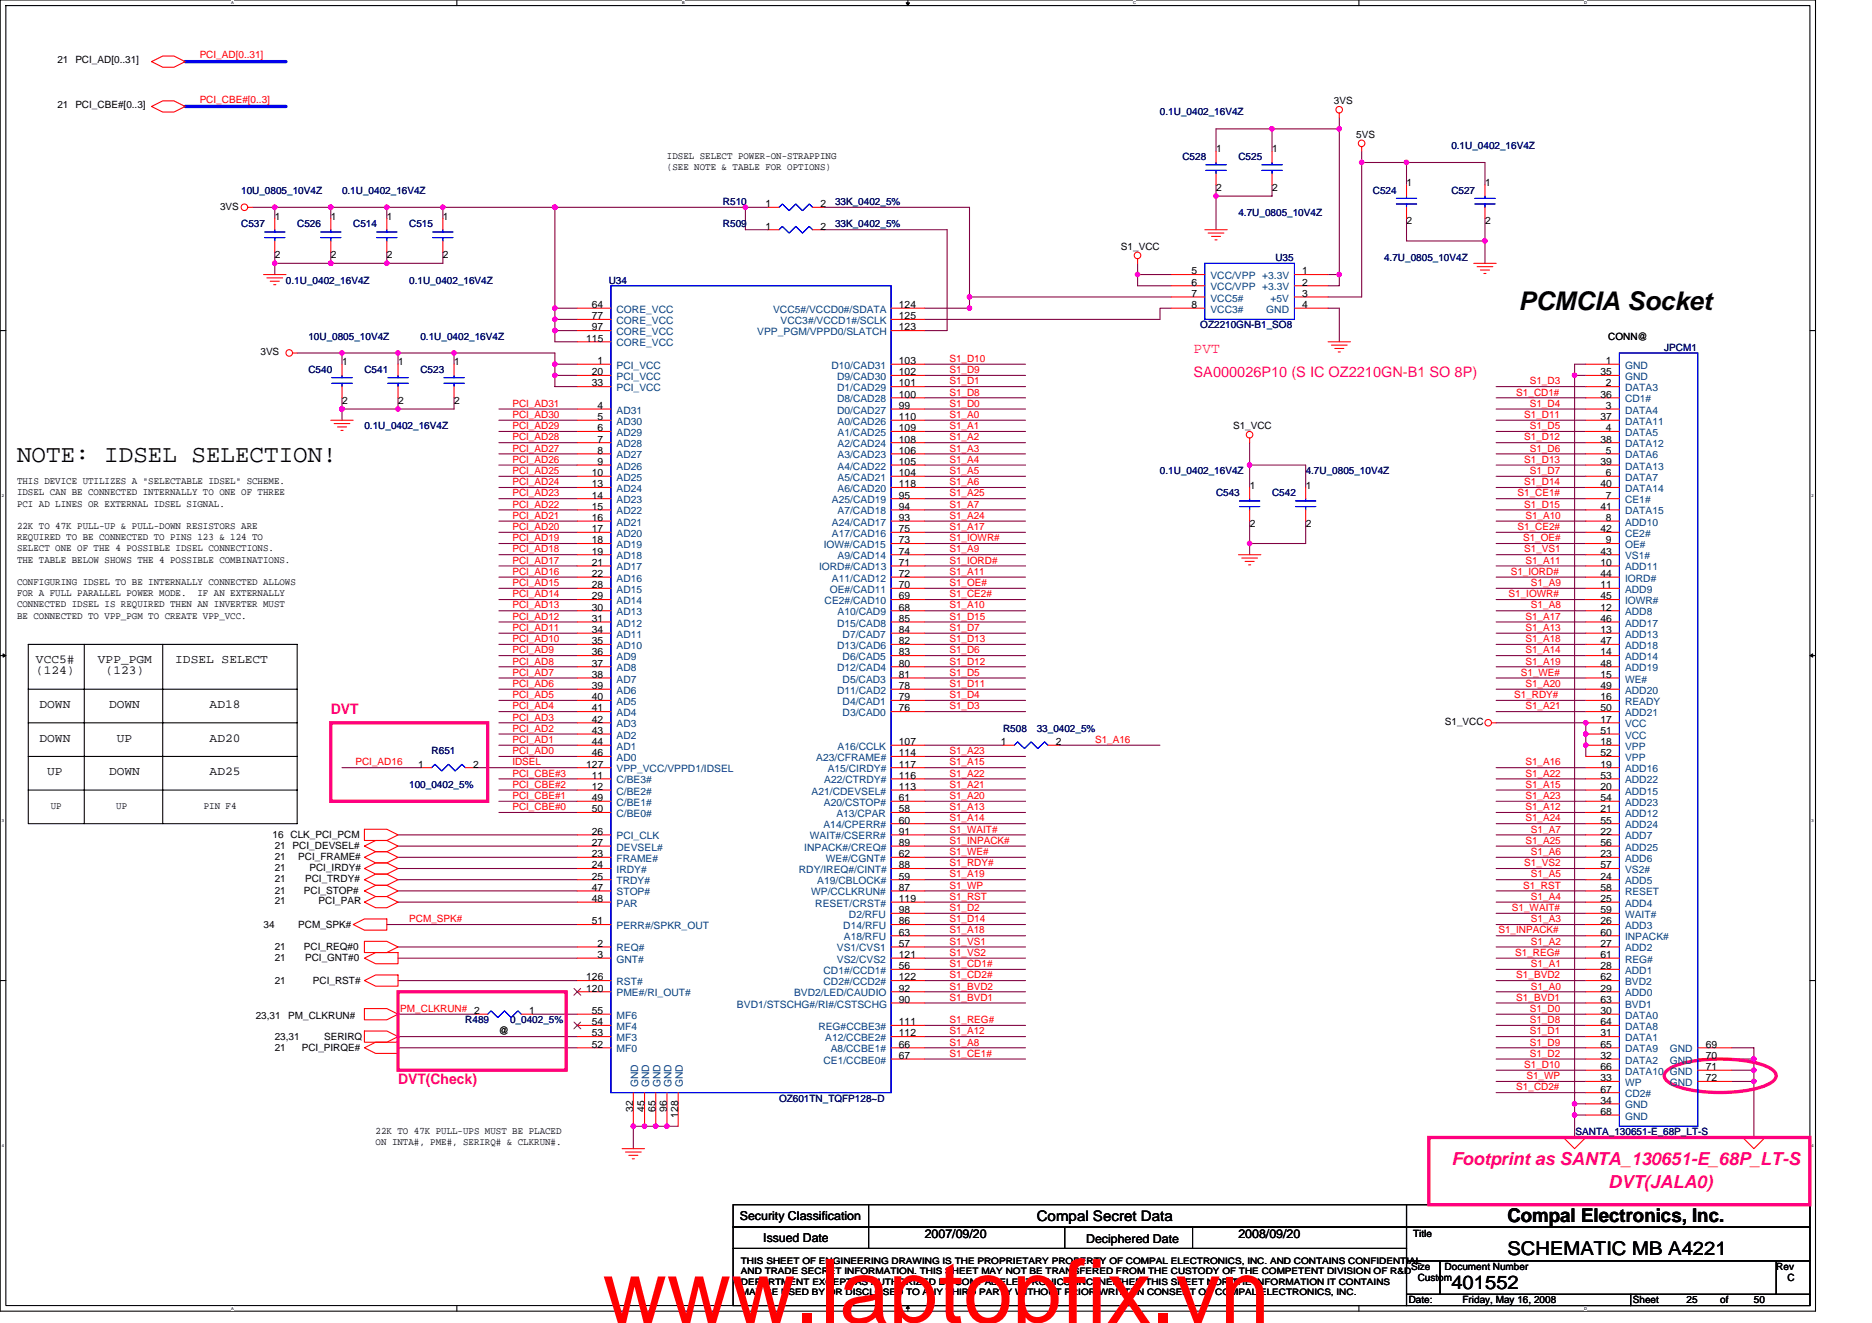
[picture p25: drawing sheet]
<svg xmlns="http://www.w3.org/2000/svg" width="297mm" height="210mm" viewBox="0 0 297 210" stroke-linecap="round" stroke-linejoin="round" font-family="sans-serif">
<defs><g id="words">
<text font-size="14.1" fill="#f00" x="95.6" y="209.9">www.laptopfix.vn</text>
<text font-size="4.1" x="241" y="49.1">PCMCIA Socket</text>
<text font-size="3.9" x="2.7" y="73.3">NOTE: IDSEL SELECTION!</text>
<g font-size="3">
<text x="239.2" y="193.9">Compal Electronics, Inc.</text>
<text x="239.2" y="199.2">SCHEMATIC MB A4221</text>
<text x="230.3" y="204.5">401552</text>
</g>
<g font-size="2.8" fill="#ff0080">
<text x="230.3" y="184.8">Footprint as SANTA_130651-E_68P_LT-S</text>
<text x="255.2" y="188.4">DVT(JALA0)</text>
</g>
<g font-size="2.3" fill="#ff0080">
<text x="189.4" y="59.9">SA000026P10 (S IC OZ2210GN-B1 SO 8P)</text>
<text x="189.4" y="56.1">PVT</text>
<text x="52.5" y="113.3">DVT</text>
<text x="63.2" y="171.9">DVT(Check)</text>
</g>
<text font-size="2.3" x="164.5" y="193.7">Compal Secret Data</text>
<g font-size="1.9">
<text x="5.7" y="105.2">VCC5#</text>
<text x="5.7" y="107">(124)</text>
<text x="15.5" y="105.2">VPP_PGM</text>
<text x="16.8" y="107">(123)</text>
<text x="27.8" y="105.2">IDSEL SELECT</text>
<text x="6.3" y="112.3">DOWN</text>
<text x="17.3" y="112.3">DOWN</text>
<text x="33.3" y="112.3">AD18</text>
<text x="6.3" y="117.7">DOWN</text>
<text x="18.5" y="117.7">UP</text>
<text x="33.3" y="117.7">AD20</text>
<text x="7.5" y="123">UP</text>
<text x="17.3" y="123">DOWN</text>
<text x="33.3" y="123">AD25</text>
<text x="117.4" y="193.6">Security Classification</text>
<text x="121.1" y="197">Issued Date</text>
<text x="146.7" y="196.4">2007/09/20</text>
<text x="172.3" y="197.2">Deciphered Date</text>
<text x="196.5" y="196.4">2008/09/20</text>
</g>
<g font-size="1.6">
<text x="9.1" y="9.9">21 PCI_AD[0..31]</text>
<text x="9.1" y="17.1">21 PCI_CBE#[0..3]</text>
<text x="211.7" y="16.5">3VS</text>
<text x="215.2" y="21.9">5VS</text>
<text x="105.8" y="25.3">IDSEL SELECT POWER-ON-STRAPPING</text>
<text x="105.8" y="27">(SEE NOTE &amp; TABLE FOR OPTIONS)</text>
<text x="193" y="24.2">1</text>
<text x="201.9" y="24.2">1</text>
<text x="223.2" y="29.5">1</text>
<text x="235.6" y="29.5">1</text>
<text x="34.9" y="33.3">3VS</text>
<text x="43.6" y="34.9">1</text>
<text x="52.5" y="34.9">1</text>
<text x="61.4" y="34.9">1</text>
<text x="70.3" y="34.9">1</text>
<text x="121.5" y="32.9">1</text>
<text x="130.2" y="32.9">2</text>
<text x="193" y="30.2">2</text>
<text x="201.9" y="30.2">2</text>
<text x="223.2" y="35.6">2</text>
<text x="235.6" y="35.6">2</text>
<text x="43.6" y="40.9">2</text>
<text x="52.5" y="40.9">2</text>
<text x="61.4" y="40.9">2</text>
<text x="70.3" y="40.9">2</text>
<text x="121.5" y="36.4">1</text>
<text x="130.2" y="36.4">2</text>
<text x="177.9" y="39.6">S1_VCC</text>
<text x="189" y="47.1">7</text>
<text x="189" y="43.5">5</text>
<text x="189" y="45.3">6</text>
<text x="206.6" y="47.1">3</text>
<text x="206.6" y="43.5">1</text>
<text x="206.6" y="45.3">2</text>
<text x="93.9" y="48.9">64</text>
<text x="93.9" y="50.7">77</text>
<text x="93.9" y="52.4">97</text>
<text x="142.6" y="48.9">124</text>
<text x="142.6" y="52.4">123</text>
<text x="142.6" y="50.7">125</text>
<text x="189" y="48.9">8</text>
<text x="206.6" y="48.9">4</text>
<text x="255.2" y="53.9">CONN@</text>
<text x="41.3" y="56.4">3VS</text>
<text x="54.3" y="58">1</text>
<text x="63.2" y="58">1</text>
<text x="72.1" y="58">1</text>
<text x="93" y="54.2">115</text>
<text x="93.9" y="59.5">20</text>
<text x="94.8" y="57.8">1</text>
<text x="142.6" y="57.8">103</text>
<text x="142.6" y="59.5">102</text>
<text x="253.9" y="59.5">35</text>
<text x="254.8" y="57.8">1</text>
<text x="54.3" y="64">2</text>
<text x="63.2" y="64">2</text>
<text x="72.1" y="64">2</text>
<text x="93.9" y="61.3">33</text>
<text x="94.8" y="64.9">4</text>
<text x="142.6" y="61.3">101</text>
<text x="142.6" y="63.1">100</text>
<text x="142.6" y="64.9">99</text>
<text x="253.9" y="63.1">36</text>
<text x="254.8" y="61.3">2</text>
<text x="254.8" y="64.9">3</text>
<text x="94.8" y="66.7">5</text>
<text x="94.8" y="68.4">6</text>
<text x="94.8" y="70.2">7</text>
<text x="94.8" y="72">8</text>
<text x="142.6" y="66.7">110</text>
<text x="142.6" y="68.4">109</text>
<text x="142.6" y="70.2">108</text>
<text x="142.6" y="72">106</text>
<text x="195.7" y="68.1">S1_VCC</text>
<text x="253.9" y="66.7">37</text>
<text x="253.9" y="70.2">38</text>
<text x="254.8" y="68.4">4</text>
<text x="254.8" y="72">5</text>
<text x="2.7" y="76.8">THIS DEVICE UTILIZES A &quot;SELECTABLE IDSEL&quot; SCHEME.</text>
<text x="93.9" y="75.5">10</text>
<text x="93.9" y="77.3">13</text>
<text x="94.8" y="73.8">9</text>
<text x="142.6" y="73.8">105</text>
<text x="142.6" y="75.5">104</text>
<text x="142.6" y="77.3">118</text>
<text x="198.3" y="77.5">1</text>
<text x="207.2" y="77.5">1</text>
<text x="253.9" y="73.8">39</text>
<text x="253.9" y="77.3">40</text>
<text x="254.8" y="75.5">6</text>
<text x="2.7" y="83.9">22K TO 47K PULL-UP &amp; PULL-DOWN RESISTORS ARE</text>
<text x="2.7" y="78.6">IDSEL CAN BE CONNECTED INTERNALLY TO ONE OF THREE</text>
<text x="2.7" y="80.4">PCI AD LINES OR EXTERNAL IDSEL SIGNAL.</text>
<text x="93.9" y="79.1">14</text>
<text x="93.9" y="80.9">15</text>
<text x="93.9" y="82.7">16</text>
<text x="142.6" y="79.1">95</text>
<text x="142.6" y="82.7">93</text>
<text x="142.6" y="80.9">94</text>
<text x="198.3" y="83.6">2</text>
<text x="207.2" y="83.6">2</text>
<text x="253.9" y="80.9">41</text>
<text x="254.8" y="79.1">7</text>
<text x="254.8" y="82.7">8</text>
<text x="2.7" y="85.7">REQUIRED TO BE CONNECTED TO PINS 123 &amp; 124 TO</text>
<text x="2.7" y="89.3">THE TABLE BELOW SHOWS THE 4 POSSIBLE COMBINATIONS.</text>
<text x="2.7" y="87.5">SELECT ONE OF THE 4 POSSIBLE IDSEL CONNECTIONS.</text>
<text x="93.9" y="84.4">17</text>
<text x="93.9" y="86.2">18</text>
<text x="93.9" y="88">19</text>
<text x="93.9" y="89.8">21</text>
<text x="142.6" y="84.4">75</text>
<text x="142.6" y="86.2">73</text>
<text x="142.6" y="88">74</text>
<text x="142.6" y="89.8">71</text>
<text x="253.9" y="89.8">10</text>
<text x="253.9" y="84.4">42</text>
<text x="253.9" y="88">43</text>
<text x="254.8" y="86.2">9</text>
<text x="2.7" y="92.8">CONFIGURING IDSEL TO BE INTERNALLY CONNECTED ALLOWS</text>
<text x="2.7" y="94.6">FOR A FULL PARALLEL POWER MODE.</text>
<text x="31.3" y="94.6">IF AN EXTERNALLY</text>
<text x="93.9" y="91.5">22</text>
<text x="93.9" y="93.3">28</text>
<text x="93.9" y="95.1">29</text>
<text x="142.6" y="91.5">72</text>
<text x="142.6" y="93.3">70</text>
<text x="142.6" y="95.1">69</text>
<text x="253.9" y="93.3">11</text>
<text x="253.9" y="91.5">44</text>
<text x="253.9" y="95.1">45</text>
<text x="2.7" y="96.4">CONNECTED IDSEL IS REQUIRED THEN AN INVERTER MUST</text>
<text x="2.7" y="98.1">BE CONNECTED TO VPP_PGM TO CREATE VPP_VCC.</text>
<text x="93.9" y="96.9">30</text>
<text x="93.9" y="98.7">31</text>
<text x="93.9" y="100.4">34</text>
<text x="142.6" y="96.9">68</text>
<text x="142.6" y="98.7">85</text>
<text x="142.6" y="100.4">84</text>
<text x="253.9" y="96.9">12</text>
<text x="253.9" y="100.4">13</text>
<text x="253.9" y="98.7">46</text>
<text x="93.9" y="102.2">35</text>
<text x="93.9" y="104">36</text>
<text x="93.9" y="105.8">37</text>
<text x="93.9" y="107.5">38</text>
<text x="142.6" y="102.2">82</text>
<text x="142.6" y="105.8">80</text>
<text x="142.6" y="104">83</text>
<text x="142.6" y="107.5">81</text>
<text x="253.9" y="104">14</text>
<text x="253.9" y="107.5">15</text>
<text x="253.9" y="102.2">47</text>
<text x="253.9" y="105.8">48</text>
<text x="93.9" y="109.3">39</text>
<text x="93.9" y="111.1">40</text>
<text x="93.9" y="112.9">41</text>
<text x="142.6" y="109.3">78</text>
<text x="142.6" y="111.1">79</text>
<text x="142.6" y="112.9">76</text>
<text x="253.9" y="111.1">16</text>
<text x="253.9" y="109.3">49</text>
<text x="253.9" y="112.9">50</text>
<text x="93.9" y="114.7">42</text>
<text x="93.9" y="116.4">43</text>
<text x="93.9" y="118.2">44</text>
<text x="93.9" y="120">46</text>
<text x="142.6" y="118.2">107</text>
<text x="142.6" y="120">114</text>
<text x="158.8" y="118.2">1</text>
<text x="167.5" y="118.2">2</text>
<text x="229.3" y="115">S1_VCC</text>
<text x="253.9" y="114.7">17</text>
<text x="253.9" y="118.2">18</text>
<text x="253.9" y="116.4">51</text>
<text x="253.9" y="120">52</text>
<text x="66.4" y="121.8">1</text>
<text x="75.1" y="121.8">2</text>
<text x="93" y="121.8">127</text>
<text x="93.9" y="123.6">11</text>
<text x="93.9" y="125.3">12</text>
<text x="142.6" y="121.8">117</text>
<text x="142.6" y="125.3">113</text>
<text x="142.6" y="123.6">116</text>
<text x="253.9" y="121.8">19</text>
<text x="253.9" y="125.3">20</text>
<text x="253.9" y="123.6">53</text>
<text x="8" y="128.4">UP</text>
<text x="18.5" y="128.4">UP</text>
<text x="32.3" y="128.4">PIN F4</text>
<text x="93.9" y="127.1">49</text>
<text x="93.9" y="128.9">50</text>
<text x="142.6" y="127.1">61</text>
<text x="142.6" y="130.7">60</text>
<text x="142.6" y="128.9">58</text>
<text x="253.9" y="128.9">21</text>
<text x="253.9" y="127.1">54</text>
<text x="253.9" y="130.7">55</text>
<text x="43.2" y="133">16 CLK_PCI_PCM</text>
<text x="43.6" y="136.4">21</text>
<text x="43.6" y="134.8">21 PCI_DEVSEL#</text>
<text x="47.3" y="136.4">PCI_FRAME#</text>
<text x="93.9" y="132.4">26</text>
<text x="93.9" y="134.2">27</text>
<text x="93.9" y="136">23</text>
<text x="93.9" y="137.8">24</text>
<text x="142.6" y="137.8">88</text>
<text x="142.6" y="134.2">89</text>
<text x="142.6" y="136">62</text>
<text x="142.6" y="132.4">91</text>
<text x="253.9" y="132.4">22</text>
<text x="253.9" y="136">23</text>
<text x="253.9" y="134.2">56</text>
<text x="253.9" y="137.8">57</text>
<text x="43.6" y="139.9">21</text>
<text x="43.6" y="138.2">21</text>
<text x="43.6" y="141.9">21</text>
<text x="43.6" y="143.5">21</text>
<text x="48.2" y="141.9">PCI_STOP#</text>
<text x="48.4" y="139.9">PCI_TRDY#</text>
<text x="49.1" y="138.2">PCI_IRDY#</text>
<text x="50.5" y="143.5">PCI_PAR</text>
<text x="93.9" y="139.6">25</text>
<text x="93.9" y="141.3">47</text>
<text x="93.9" y="143.1">48</text>
<text x="142.6" y="143.1">119</text>
<text x="142.6" y="141.3">87</text>
<text x="142.6" y="139.6">59</text>
<text x="253.9" y="139.6">24</text>
<text x="253.9" y="143.1">25</text>
<text x="253.9" y="141.3">58</text>
<text x="41.8" y="147.2">34</text>
<text x="47.3" y="147.2">PCM_SPK#</text>
<text x="93.9" y="146.7">51</text>
<text x="142.6" y="148.4">63</text>
<text x="142.6" y="146.7">86</text>
<text x="142.6" y="144.9">98</text>
<text x="253.9" y="146.7">26</text>
<text x="253.9" y="144.9">59</text>
<text x="253.9" y="148.4">60</text>
<text x="43.6" y="152.5">21</text>
<text x="43.6" y="150.8">21</text>
<text x="48.2" y="150.8">PCI_REQ#0</text>
<text x="48.4" y="152.5">PCI_GNT#0</text>
<text x="93" y="155.6">126</text>
<text x="94.8" y="150.2">2</text>
<text x="94.8" y="152">3</text>
<text x="142.6" y="153.8">56</text>
<text x="142.6" y="155.6">122</text>
<text x="142.6" y="150.2">57</text>
<text x="142.6" y="152">121</text>
<text x="253.9" y="150.2">27</text>
<text x="253.9" y="153.8">28</text>
<text x="253.9" y="152">61</text>
<text x="253.9" y="155.6">62</text>
<text x="40.6" y="161.6">23,31</text>
<text x="43.6" y="156.1">21</text>
<text x="45.7" y="161.6">PM_CLKRUN#</text>
<text x="49.7" y="156.1">PCI_RST#</text>
<text x="84" y="160.9">1</text>
<text x="93" y="157.3">120</text>
<text x="93.9" y="160.9">55</text>
<text x="142.6" y="157.3">92</text>
<text x="142.6" y="159.1">90</text>
<text x="253.9" y="157.3">29</text>
<text x="253.9" y="160.9">30</text>
<text x="253.9" y="159.1">63</text>
<text x="43.6" y="166.8">21</text>
<text x="43.6" y="165">23,31</text>
<text x="47.9" y="166.8">PCI_PIRQE#</text>
<text x="51.4" y="165">SERIRQ</text>
<text x="79.2" y="164.1">@</text>
<text x="93.9" y="162.7">54</text>
<text x="93.9" y="164.4">53</text>
<text x="93.9" y="166.2">52</text>
<text x="142.6" y="166.2">66</text>
<text x="142.6" y="162.7">111</text>
<text x="142.6" y="164.4">112</text>
<text x="253.9" y="164.4">31</text>
<text x="253.9" y="162.7">64</text>
<text x="253.9" y="166.2">65</text>
<text x="270.7" y="166.2">69</text>
<text x="142.6" y="168">67</text>
<text x="253.9" y="168">32</text>
<text x="253.9" y="171.6">33</text>
<text x="253.9" y="169.8">66</text>
<text x="253.9" y="173.3">67</text>
<text x="270.7" y="168">70</text>
<text x="270.7" y="169.8">71</text>
<text x="270.7" y="171.6">72</text>
<text x="59.6" y="179.9">22K TO 47K PULL-UPS MUST BE PLACED</text>
<text x="100.5" y="176.4" transform="rotate(-90 100.5 176.4)">32</text>
<text x="102.3" y="176.4" transform="rotate(-90 102.3 176.4)">45</text>
<text x="104" y="176.4" transform="rotate(-90 104 176.4)">65</text>
<text x="105.8" y="176.4" transform="rotate(-90 105.8 176.4)">96</text>
<text x="107.6" y="177.3" transform="rotate(-90 107.6 177.3)">128</text>
<text x="253.9" y="175.1">34</text>
<text x="253.9" y="176.9">68</text>
<text x="59.6" y="181.7">ON INTA#, PME#, SERIRQ# &amp; CLKRUN#.</text>
<text x="224.2" y="196.3">Title</text>
<text x="223.9" y="201.4">Size</text>
<text x="225" y="203.2">Custom</text>
<text x="229.2" y="201.4">Document Number</text>
<text x="281.9" y="201.4">Rev</text>
<text x="283.6" y="203.2">C</text>
<text x="223.5" y="206.8">Date:</text>
<text x="232.1" y="206.8">Friday, May 16, 2008</text>
<text x="259.1" y="206.8">Sheet</text>
<text x="267.6" y="206.8">25</text>
<text x="273" y="206.8">of</text>
<text x="278.3" y="206.8">50</text>
</g>
<g font-size="1.6" fill="#f00">
<text x="31.7" y="9.2">PCI_AD[0..31]</text>
<text x="31.7" y="16.4">PCI_CBE#[0..3]</text>
<text x="150.6" y="57.4">S1_D10</text>
<text x="150.6" y="59.2">S1_D9</text>
<text x="81.3" y="64.5">PCI_AD31</text>
<text x="150.6" y="64.5">S1_D0</text>
<text x="150.6" y="61">S1_D1</text>
<text x="150.6" y="62.8">S1_D8</text>
<text x="240.6" y="62.8">S1_CD1#</text>
<text x="242.7" y="64.5">S1_D4</text>
<text x="242.7" y="61">S1_D3</text>
<text x="81.3" y="68.1">PCI_AD29</text>
<text x="81.3" y="66.3">PCI_AD30</text>
<text x="81.3" y="71.6">PCI_AD27</text>
<text x="81.3" y="69.9">PCI_AD28</text>
<text x="150.6" y="66.3">S1_A0</text>
<text x="150.6" y="71.6">S1_A3</text>
<text x="150.6" y="68.1">S1_A1</text>
<text x="150.6" y="69.9">S1_A2</text>
<text x="241.8" y="69.9">S1_D12</text>
<text x="241.8" y="66.3">S1_D11</text>
<text x="242.7" y="71.6">S1_D6</text>
<text x="242.7" y="68.1">S1_D5</text>
<text x="81.3" y="73.4">PCI_AD26</text>
<text x="81.3" y="77">PCI_AD24</text>
<text x="81.3" y="75.2">PCI_AD25</text>
<text x="150.6" y="77">S1_A6</text>
<text x="150.6" y="73.4">S1_A4</text>
<text x="150.6" y="75.2">S1_A5</text>
<text x="241.8" y="73.4">S1_D13</text>
<text x="241.8" y="77">S1_D14</text>
<text x="242.7" y="75.2">S1_D7</text>
<text x="81.3" y="82.3">PCI_AD21</text>
<text x="81.3" y="80.5">PCI_AD22</text>
<text x="81.3" y="78.8">PCI_AD23</text>
<text x="150.6" y="82.3">S1_A24</text>
<text x="150.6" y="80.5">S1_A7</text>
<text x="150.6" y="78.8">S1_A25</text>
<text x="240.8" y="78.8">S1_CE1#</text>
<text x="241.8" y="80.5">S1_D15</text>
<text x="242" y="82.3">S1_A10</text>
<text x="81.3" y="84.1">PCI_AD20</text>
<text x="81.3" y="85.9">PCI_AD19</text>
<text x="81.3" y="89.4">PCI_AD17</text>
<text x="81.3" y="87.7">PCI_AD18</text>
<text x="150.6" y="85.9">S1_IOWR#</text>
<text x="150.6" y="84.1">S1_A17</text>
<text x="150.6" y="87.7">S1_A9</text>
<text x="150.6" y="89.4">S1_IORD#</text>
<text x="240.8" y="84.1">S1_CE2#</text>
<text x="241.7" y="85.9">S1_OE#</text>
<text x="241.8" y="87.7">S1_VS1</text>
<text x="242" y="89.4">S1_A11</text>
<text x="81.3" y="94.8">PCI_AD14</text>
<text x="81.3" y="93">PCI_AD15</text>
<text x="81.3" y="91.2">PCI_AD16</text>
<text x="150.6" y="93">S1_OE#</text>
<text x="150.6" y="91.2">S1_A11</text>
<text x="150.6" y="94.8">S1_CE2#</text>
<text x="239.4" y="94.8">S1_IOWR#</text>
<text x="239.7" y="91.2">S1_IORD#</text>
<text x="242.9" y="93">S1_A9</text>
<text x="81.3" y="98.3">PCI_AD12</text>
<text x="81.3" y="101.9">PCI_AD10</text>
<text x="81.3" y="96.5">PCI_AD13</text>
<text x="81.3" y="100.1">PCI_AD11</text>
<text x="150.6" y="96.5">S1_A10</text>
<text x="150.6" y="101.9">S1_D13</text>
<text x="150.6" y="100.1">S1_D7</text>
<text x="150.6" y="98.3">S1_D15</text>
<text x="242" y="101.9">S1_A18</text>
<text x="242" y="100.1">S1_A13</text>
<text x="242" y="98.3">S1_A17</text>
<text x="242.9" y="96.5">S1_A8</text>
<text x="81.3" y="107.2">PCI_AD7</text>
<text x="81.3" y="105.4">PCI_AD8</text>
<text x="81.3" y="103.7">PCI_AD9</text>
<text x="150.6" y="103.7">S1_D6</text>
<text x="150.6" y="105.4">S1_D12</text>
<text x="150.6" y="107.2">S1_D5</text>
<text x="241.3" y="107.2">S1_WE#</text>
<text x="242" y="105.4">S1_A19</text>
<text x="242" y="103.7">S1_A14</text>
<text x="81.3" y="110.8">PCI_AD5</text>
<text x="81.3" y="112.5">PCI_AD4</text>
<text x="81.3" y="109">PCI_AD6</text>
<text x="150.6" y="110.8">S1_D4</text>
<text x="150.6" y="109">S1_D11</text>
<text x="150.6" y="112.5">S1_D3</text>
<text x="240.3" y="110.8">S1_RDY#</text>
<text x="242" y="112.5">S1_A21</text>
<text x="242" y="109">S1_A20</text>
<text x="81.3" y="114.3">PCI_AD3</text>
<text x="81.3" y="116.1">PCI_AD2</text>
<text x="81.3" y="117.9">PCI_AD1</text>
<text x="81.3" y="119.7">PCI_AD0</text>
<text x="150.6" y="119.7">S1_A23</text>
<text x="173.8" y="117.9">S1_A16</text>
<text x="56.4" y="121.4">PCI_AD16</text>
<text x="81.3" y="125">PCI_CBE#2</text>
<text x="81.3" y="123.2">PCI_CBE#3</text>
<text x="81.3" y="121.4">IDSEL</text>
<text x="150.6" y="121.4">S1_A15</text>
<text x="150.6" y="125">S1_A21</text>
<text x="150.6" y="123.2">S1_A22</text>
<text x="242" y="125">S1_A15</text>
<text x="242" y="123.2">S1_A22</text>
<text x="242" y="121.4">S1_A16</text>
<text x="81.3" y="128.5">PCI_CBE#0</text>
<text x="81.3" y="126.8">PCI_CBE#1</text>
<text x="150.6" y="130.3">S1_A14</text>
<text x="150.6" y="126.8">S1_A20</text>
<text x="150.6" y="128.5">S1_A13</text>
<text x="242" y="130.3">S1_A24</text>
<text x="242" y="128.5">S1_A12</text>
<text x="242" y="126.8">S1_A23</text>
<text x="150.6" y="133.9">S1_INPACK#</text>
<text x="150.6" y="132.1">S1_WAIT#</text>
<text x="150.6" y="135.7">S1_WE#</text>
<text x="150.6" y="137.4">S1_RDY#</text>
<text x="241.8" y="137.4">S1_VS2</text>
<text x="242" y="133.9">S1_A25</text>
<text x="242.9" y="132.1">S1_A7</text>
<text x="242.9" y="135.7">S1_A6</text>
<text x="150.6" y="142.8">S1_RST</text>
<text x="150.6" y="139.2">S1_A19</text>
<text x="150.6" y="141">S1_WP</text>
<text x="241.7" y="141">S1_RST</text>
<text x="242.9" y="142.8">S1_A4</text>
<text x="242.9" y="139.2">S1_A5</text>
<text x="64.9" y="146.3">PCM_SPK#</text>
<text x="150.6" y="149.9">S1_VS1</text>
<text x="150.6" y="146.3">S1_D14</text>
<text x="150.6" y="148.1">S1_A18</text>
<text x="150.6" y="144.5">S1_D2</text>
<text x="237.8" y="148.1">S1_INPACK#</text>
<text x="239.9" y="144.5">S1_WAIT#</text>
<text x="242.9" y="149.9">S1_A2</text>
<text x="242.9" y="146.3">S1_A3</text>
<text x="150.6" y="151.7">S1_VS2</text>
<text x="150.6" y="155.2">S1_CD2#</text>
<text x="150.6" y="153.4">S1_CD1#</text>
<text x="240.4" y="151.7">S1_REG#</text>
<text x="240.6" y="155.2">S1_BVD2</text>
<text x="242.9" y="153.4">S1_A1</text>
<text x="63.5" y="160.5">PM_CLKRUN# 2</text>
<text x="150.6" y="158.8">S1_BVD1</text>
<text x="150.6" y="157">S1_BVD2</text>
<text x="240.6" y="158.8">S1_BVD1</text>
<text x="242.7" y="160.5">S1_D0</text>
<text x="242.9" y="157">S1_A0</text>
<text x="150.6" y="162.3">S1_REG#</text>
<text x="150.6" y="165.9">S1_A8</text>
<text x="150.6" y="167.7">S1_CE1#</text>
<text x="150.6" y="164.1">S1_A12</text>
<text x="242.7" y="167.7">S1_D2</text>
<text x="242.7" y="165.9">S1_D9</text>
<text x="242.7" y="164.1">S1_D1</text>
<text x="242.7" y="162.3">S1_D8</text>
<text x="240.6" y="173">S1_CD2#</text>
<text x="241.8" y="169.4">S1_D10</text>
<text x="242.2" y="171.2">S1_WP</text>
</g>
<g font-size="1.6" fill="#000080">
<text x="184.1" y="18.3">0.1U_0402_16V4Z</text>
<text x="230.3" y="23.6">0.1U_0402_16V4Z</text>
<text x="187.6" y="25.4">C528</text>
<text x="196.5" y="25.4">C525</text>
<text x="38.3" y="30.8">10U_0805_10V4Z</text>
<text x="54.3" y="30.8">0.1U_0402_16V4Z</text>
<text x="114.7" y="32.5">R510</text>
<text x="132.5" y="32.5">33K_0402_5%</text>
<text x="196.5" y="34.3">4.7U_0805_10V4Z</text>
<text x="217.8" y="30.8">C524</text>
<text x="230.3" y="30.8">C527</text>
<text x="38.3" y="36.1">C537</text>
<text x="47.2" y="36.1">C526</text>
<text x="56" y="36.1">C514</text>
<text x="64.9" y="36.1">C515</text>
<text x="114.7" y="36.1">R509</text>
<text x="132.5" y="36.1">33K_0402_5%</text>
<text x="202.4" y="41.4">U35</text>
<text x="219.6" y="41.4">4.7U_0805_10V4Z</text>
<text x="45.4" y="45">0.1U_0402_16V4Z</text>
<text x="64.9" y="45">0.1U_0402_16V4Z</text>
<text x="96.6" y="45">U34</text>
<text x="48.9" y="53.9">10U_0805_10V4Z</text>
<text x="66.7" y="53.9">0.1U_0402_16V4Z</text>
<text x="190.5" y="52.1">OZ2210GN-B1_SO8</text>
<text x="48.9" y="59.2">C540</text>
<text x="57.8" y="59.2">C541</text>
<text x="66.7" y="59.2">C523</text>
<text x="264.1" y="55.6">JPCM1</text>
<text x="57.8" y="68.1">0.1U_0402_16V4Z</text>
<text x="184.1" y="75.2">0.1U_0402_16V4Z</text>
<text x="207.2" y="75.2">4.7U_0805_10V4Z</text>
<text x="193" y="78.8">C543</text>
<text x="201.8" y="78.8">C542</text>
<text x="68.5" y="119.7">R651</text>
<text x="159.2" y="116.1">R508</text>
<text x="164.5" y="116.1">33_0402_5%</text>
<text x="64.9" y="125">100_0402_5%</text>
<text x="73.8" y="162.3">R489</text>
<text x="80.9" y="162.3">0_0402_5%</text>
<text x="123.6" y="174.8">OZ601TN_TQFP128~D</text>
<text x="250" y="180.1">SANTA_130651-E_68P_LT-S</text>
</g>
<g font-size="1.6" fill="#004080">
<text x="192.1" y="47.8">VCC5#</text>
<text x="192.1" y="44.3">VCC/VPP +3.3V</text>
<text x="192.1" y="46.1">VCC/VPP +3.3V</text>
<text x="201.6" y="47.8">+5V</text>
<text x="97.8" y="49.6">CORE_VCC</text>
<text x="97.8" y="51.4">CORE_VCC</text>
<text x="97.8" y="53.2">CORE_VCC</text>
<text x="120.2" y="53.2">VPP_PGM/VPPD0/SLATCH</text>
<text x="122.7" y="49.6">VCC5#/VCCD0#/SDATA</text>
<text x="123.9" y="51.4">VCC3#/VCCD1#/SCLK</text>
<text x="192.1" y="49.6">VCC3#</text>
<text x="200.9" y="49.6">GND</text>
<text x="97.8" y="54.9">CORE_VCC</text>
<text x="97.8" y="58.5">PCI_VCC</text>
<text x="131.9" y="58.5">D10/CAD31</text>
<text x="257.8" y="58.5">GND</text>
<text x="97.8" y="60.3">PCI_VCC</text>
<text x="97.8" y="62.1">PCI_VCC</text>
<text x="97.8" y="65.6">AD31</text>
<text x="132.8" y="60.3">D9/CAD30</text>
<text x="132.8" y="62.1">D1/CAD29</text>
<text x="132.8" y="63.8">D8/CAD28</text>
<text x="132.8" y="65.6">D0/CAD27</text>
<text x="257.8" y="62.1">DATA3</text>
<text x="257.8" y="65.6">DATA4</text>
<text x="257.8" y="60.3">GND</text>
<text x="257.8" y="63.8">CD1#</text>
<text x="97.8" y="67.4">AD30</text>
<text x="97.8" y="69.2">AD29</text>
<text x="97.8" y="71">AD28</text>
<text x="132.9" y="67.4">A0/CAD26</text>
<text x="132.9" y="69.2">A1/CAD25</text>
<text x="132.9" y="71">A2/CAD24</text>
<text x="257.8" y="69.2">DATA5</text>
<text x="257.8" y="67.4">DATA11</text>
<text x="257.8" y="71">DATA12</text>
<text x="97.8" y="72.7">AD27</text>
<text x="97.8" y="74.5">AD26</text>
<text x="97.8" y="76.3">AD25</text>
<text x="132.9" y="72.7">A3/CAD23</text>
<text x="132.9" y="74.5">A4/CAD22</text>
<text x="132.9" y="76.3">A5/CAD21</text>
<text x="257.8" y="72.7">DATA6</text>
<text x="257.8" y="76.3">DATA7</text>
<text x="257.8" y="74.5">DATA13</text>
<text x="97.8" y="78.1">AD24</text>
<text x="97.8" y="79.8">AD23</text>
<text x="97.8" y="81.6">AD22</text>
<text x="97.8" y="83.4">AD21</text>
<text x="132" y="79.8">A25/CAD19</text>
<text x="132" y="83.4">A24/CAD17</text>
<text x="132.9" y="78.1">A6/CAD20</text>
<text x="132.9" y="81.6">A7/CAD18</text>
<text x="257.8" y="79.8">CE1#</text>
<text x="257.8" y="83.4">ADD10</text>
<text x="257.8" y="78.1">DATA14</text>
<text x="257.8" y="81.6">DATA15</text>
<text x="97.8" y="85.2">AD20</text>
<text x="97.8" y="87">AD19</text>
<text x="97.8" y="88.7">AD18</text>
<text x="130.7" y="87">IOW#/CAD15</text>
<text x="132" y="85.2">A17/CAD16</text>
<text x="132.9" y="88.7">A9/CAD14</text>
<text x="257.8" y="87">OE#</text>
<text x="257.8" y="85.2">CE2#</text>
<text x="257.8" y="88.7">VS1#</text>
<text x="97.8" y="90.5">AD17</text>
<text x="97.8" y="92.3">AD16</text>
<text x="97.8" y="94.1">AD15</text>
<text x="97.8" y="95.8">AD14</text>
<text x="130" y="90.5">IORD#/CAD13</text>
<text x="130.8" y="95.8">CE2#/CAD10</text>
<text x="131.7" y="94.1">OE#/CAD11</text>
<text x="132" y="92.3">A11/CAD12</text>
<text x="257.8" y="90.5">ADD11</text>
<text x="257.8" y="94.1">ADD9</text>
<text x="257.8" y="92.3">IORD#</text>
<text x="257.8" y="95.8">IOWR#</text>
<text x="97.8" y="97.6">AD13</text>
<text x="97.8" y="99.4">AD12</text>
<text x="97.8" y="101.2">AD11</text>
<text x="132.8" y="99.4">D15/CAD8</text>
<text x="132.9" y="97.6">A10/CAD9</text>
<text x="133.7" y="101.2">D7/CAD7</text>
<text x="257.8" y="97.6">ADD8</text>
<text x="257.8" y="101.2">ADD13</text>
<text x="257.8" y="99.4">ADD17</text>
<text x="97.8" y="103">AD10</text>
<text x="97.8" y="104.7">AD9</text>
<text x="97.8" y="106.5">AD8</text>
<text x="132.8" y="103">D13/CAD6</text>
<text x="132.8" y="106.5">D12/CAD4</text>
<text x="133.7" y="104.7">D6/CAD5</text>
<text x="257.8" y="104.7">ADD14</text>
<text x="257.8" y="103">ADD18</text>
<text x="257.8" y="106.5">ADD19</text>
<text x="97.8" y="108.3">AD7</text>
<text x="97.8" y="110.1">AD6</text>
<text x="97.8" y="111.8">AD5</text>
<text x="97.8" y="113.6">AD4</text>
<text x="132.8" y="110.1">D11/CAD2</text>
<text x="133.7" y="108.3">D5/CAD3</text>
<text x="133.7" y="111.8">D4/CAD1</text>
<text x="133.7" y="113.6">D3/CAD0</text>
<text x="257.8" y="108.3">WE#</text>
<text x="257.8" y="111.8">READY</text>
<text x="257.8" y="110.1">ADD20</text>
<text x="257.8" y="113.6">ADD21</text>
<text x="97.8" y="115.4">AD3</text>
<text x="97.8" y="117.2">AD2</text>
<text x="97.8" y="119">AD1</text>
<text x="132.9" y="119">A16/CCLK</text>
<text x="257.8" y="115.4">VCC</text>
<text x="257.8" y="119">VPP</text>
<text x="257.8" y="117.2">VCC</text>
<text x="97.8" y="120.7">AD0</text>
<text x="97.8" y="122.5">VPP_VCC/VPPD1/IDSEL</text>
<text x="97.8" y="124.3">C/BE3#</text>
<text x="129.5" y="120.7">A23/CFRAME#</text>
<text x="130.8" y="124.3">A22/CTRDY#</text>
<text x="131.3" y="122.5">A15/CIRDY#</text>
<text x="257.8" y="122.5">ADD16</text>
<text x="257.8" y="120.7">VPP</text>
<text x="257.8" y="124.3">ADD22</text>
<text x="97.8" y="126.1">C/BE2#</text>
<text x="97.8" y="127.8">C/BE1#</text>
<text x="97.8" y="129.6">C/BE0#</text>
<text x="128.8" y="126.1">A21/CDEVSEL#</text>
<text x="130.7" y="131.4">A14/CPERR#</text>
<text x="130.7" y="127.8">A20/CSTOP#</text>
<text x="132.7" y="129.6">A13/CPAR</text>
<text x="257.8" y="126.1">ADD15</text>
<text x="257.8" y="129.6">ADD12</text>
<text x="257.8" y="127.8">ADD23</text>
<text x="257.8" y="131.4">ADD24</text>
<text x="97.8" y="133.2">PCI_CLK</text>
<text x="97.8" y="135">DEVSEL#</text>
<text x="97.8" y="136.7">FRAME#</text>
<text x="127.6" y="135">INPACK#/CREQ#</text>
<text x="128.5" y="133.2">WAIT#/CSERR#</text>
<text x="131" y="136.7">WE#/CGNT#</text>
<text x="257.8" y="133.2">ADD7</text>
<text x="257.8" y="136.7">ADD6</text>
<text x="257.8" y="135">ADD25</text>
<text x="97.8" y="138.5">IRDY#</text>
<text x="97.8" y="140.3">TRDY#</text>
<text x="97.8" y="142.1">STOP#</text>
<text x="97.8" y="143.8">PAR</text>
<text x="126.8" y="138.5">RDY/IREQ#/CINT#</text>
<text x="128.7" y="142.1">WP/CCLKRUN#</text>
<text x="129.4" y="143.8">RESET/CRST#</text>
<text x="129.7" y="140.3">A19/CBLOCK#</text>
<text x="257.8" y="140.3">ADD5</text>
<text x="257.8" y="143.8">ADD4</text>
<text x="257.8" y="138.5">VS2#</text>
<text x="257.8" y="142.1">RESET</text>
<text x="97.8" y="147.4">PERR#/SPKR_OUT</text>
<text x="133.8" y="147.4">D14/RFU</text>
<text x="133.9" y="149.2">A18/RFU</text>
<text x="134.7" y="145.6">D2/RFU</text>
<text x="257.8" y="147.4">ADD3</text>
<text x="257.8" y="145.6">WAIT#</text>
<text x="257.8" y="149.2">INPACK#</text>
<text x="97.8" y="151">REQ#</text>
<text x="97.8" y="152.7">GNT#</text>
<text x="130.7" y="154.5">CD1#/CCD1#</text>
<text x="132.8" y="151">VS1/CVS1</text>
<text x="132.8" y="152.7">VS2/CVS2</text>
<text x="257.8" y="151">ADD2</text>
<text x="257.8" y="154.5">ADD1</text>
<text x="257.8" y="152.7">REG#</text>
<text x="97.8" y="156.3">RST#</text>
<text x="97.8" y="158.1">PME#/RI_OUT#</text>
<text x="97.8" y="161.6">MF6</text>
<text x="116.9" y="159.9">BVD1/STSCHG#/RI#/CSTSCHG</text>
<text x="126" y="158.1">BVD2/LED/CAUDIO</text>
<text x="130.7" y="156.3">CD2#/CCD2#</text>
<text x="257.8" y="158.1">ADD0</text>
<text x="257.8" y="161.6">DATA0</text>
<text x="257.8" y="156.3">BVD2</text>
<text x="257.8" y="159.9">BVD1</text>
<text x="97.8" y="163.4">MF4</text>
<text x="97.8" y="165.2">MF3</text>
<text x="97.8" y="167">MF0</text>
<text x="129.9" y="163.4">REG#CCBE3#</text>
<text x="130.9" y="165.2">A12/CCBE2#</text>
<text x="131.8" y="167">A8/CCBE1#</text>
<text x="257.8" y="165.2">DATA1</text>
<text x="257.8" y="163.4">DATA8</text>
<text x="257.8" y="167">DATA9</text>
<text x="264.9" y="167">GND</text>
<text x="101.2" y="172.5" transform="rotate(-90 101.2 172.5)">GND</text>
<text x="103" y="172.5" transform="rotate(-90 103 172.5)">GND</text>
<text x="104.8" y="172.5" transform="rotate(-90 104.8 172.5)">GND</text>
<text x="106.6" y="172.5" transform="rotate(-90 106.6 172.5)">GND</text>
<text x="108.3" y="172.5" transform="rotate(-90 108.3 172.5)">GND</text>
<text x="130.7" y="168.7">CE1/CCBE0#</text>
<text x="257.8" y="168.7">DATA2</text>
<text x="257.8" y="172.3">WP</text>
<text x="257.8" y="170.5">DATA10 GND</text>
<text x="264.9" y="168.7">GND</text>
<text x="264.9" y="172.3">GND</text>
<text x="257.8" y="175.9">GND</text>
<text x="257.8" y="174.1">CD2#</text>
<text x="257.8" y="177.6">GND</text>
</g>
<g font-size="1.4">
<text x="117.6" y="200.6">THIS SHEET OF ENGINEERING DRAWING IS THE PROPRIETARY PROPERTY OF COMPAL ELECTRONICS, INC. AND CONTAINS CONFIDENTIAL</text>
<text x="117.6" y="202.2">AND TRADE SECRET INFORMATION. THIS SHEET MAY NOT BE TRANSFERED FROM THE CUSTODY OF THE COMPETENT DIVISION OF R&amp;D</text>
<text x="117.6" y="203.8">DEPARTMENT EXCEPT AS AUTHORIZED BY COMPAL ELECTRONICS, INC. NEITHER THIS SHEET NOR THE INFORMATION IT CONTAINS</text>
<text x="117.6" y="205.5">MAY BE USED BY OR DISCLOSED TO ANY THIRD PARTY WITHOUT PRIOR WRITTEN CONSENT OF COMPAL ELECTRONICS, INC.</text>
</g>
<g font-size=".6">
<text x="36.7" y=".7">A</text>
<text x="108.3" y=".7">B</text>
<text x="179.8" y=".7">C</text>
<text x="251.4" y=".7">D</text>
<text x=".3" y="78.8">2</text>
<text x="287.4" y="78.8">2</text>
<text x=".3" y="130.4">3</text>
<text x="287.4" y="130.4">3</text>
<text x=".3" y="181.9">4</text>
<text x="287.4" y="181.9">4</text>
<text x="36.7" y="207.8">A</text>
<text x="108.3" y="207.8">B</text>
<text x="179.8" y="207.8">C</text>
<text x="251.4" y="207.8">D</text>
</g>
</g></defs>
<path d="M0 0h288.1v208h-288.1zM.9 .9h286.3v206.2h-286.3z" fill="none" stroke="#000" stroke-width=".17"/>
<g fill="#fff">
<path d="M36.7 .1h.4v.7h-.4z"/>
<path d="M36.7 207.2h.4v.7h-.4z"/>
</g>
<path d="M72.5 0v.9M72.5 207.1v.9" fill="none" stroke="#000" stroke-width=".17"/>
<g fill="#fff">
<path d="M108.3 .1h.4v.7h-.4z"/>
<path d="M108.3 207.2h.4v.7h-.4z"/>
</g>
<path d="M144.1 0v.9M144.1 207.1v.9" fill="none" stroke="#000" stroke-width=".17"/>
<path d="M143.8 .4h.5l-.2 .5zM144.1 207.1l.2 .5h-.5z" fill="#000" stroke="#000" stroke-width=".16"/>
<g fill="#fff">
<path d="M179.8 .1h.5v.7h-.5z"/>
<path d="M179.8 207.2h.5v.7h-.5z"/>
</g>
<path d="M215.6 0v.9M215.6 207.1v.9" fill="none" stroke="#000" stroke-width=".17"/>
<g fill="#fff">
<path d="M251.4 .1h.4v.7h-.4z"/>
<path d="M251.4 207.2h.4v.7h-.4z"/>
<path d="M.3 26.7h.3v.7h-.3z"/>
<path d="M287.4 26.7h.4v.7h-.4z"/>
<path d="M.3 78.2h.3v.7h-.3z"/>
<path d="M287.4 78.2h.4v.7h-.4z"/>
</g>
<path d="M0 52.5h.9M287.2 52.5h.9" fill="none" stroke="#000" stroke-width=".17"/>
<g fill="#fff">
<path d="M.3 129.8h.3v.7h-.3z"/>
<path d="M287.4 129.8h.4v.7h-.4z"/>
</g>
<path d="M0 104h.9M287.2 104h.9" fill="none" stroke="#000" stroke-width=".17"/>
<path d="M.5 103.7l.4 .3-.4 .3zM287.2 104l.4-.3v.6z" fill="#000" stroke="#000" stroke-width=".16"/>
<g fill="#fff">
<path d="M.3 181.4h.3v.7h-.3z"/>
<path d="M287.4 181.4h.4v.7h-.4z"/>
</g>
<g fill="none" stroke="#000" stroke-width=".17">
<path d="M4.5 102.2h42.7v28.5h-42.7zM4.5 109.3h42.7M4.5 114.7h42.7M13.4 102.2v28.5M25.8 102.2v28.5M4.5 120h42.7M4.5 125.3h42.7M0 155.6h.9M287.2 155.6h.9M116.3 191.1h106.9v3.6h-106.9zM116.3 194.7h106.9v3.4h-106.9zM116.3 198.1h106.9v9h-106.9z"/>
<path d="M137.8 191.1v7M168.9 194.7v3.4M189.2 194.7v3.4M223.2 191.1h64v3.6h-64zM223.2 194.7h64v5.3h-64zM223.2 200h5.3v5.4h-5.3zM223.2 205.4h35.5v1.7h-35.5zM228.5 200h53.4v5.4h-53.4zM258.7 205.4h28.5v1.7h-28.5zM281.9 200h5.3v5.4h-5.3z"/>
</g>
<g fill="none" stroke="#800040" stroke-width=".17">
<path d="M212.5 18.7v26.6h-1.8M43.6 32.9v1.8M52.5 32.9v1.8M61.4 32.9v1.8M70.3 32.9v1.8M88.1 32.9v21.3h3.5M118.3 32.9v3.5h3.5M121.8 32.9h-81.8M130.7 32.9h23.1v16h-7.1M130.7 36.4h19.6v16.1h-3.6M193 29.3v7.1M201.8 29.3v1.8h-8.8"/>
<path d="M201.8 20.4v3.6M212.5 20.4h-19.5v3.6M216.1 24v23.1h-5.4M216.1 25.8h19.5v3.5M223.2 25.8v3.5M223.2 34.7v3.5h12.4M235.6 34.7v7.1M43.6 40v3.6M47.2 56h40.9v5.3h3.5M52.5 40v1.8M54.3 56v1.8M61.4 40v1.8"/>
<path d="M63.2 56v1.8M70.3 40v1.8h-26.7M72 56v1.8M88.1 50.7h3.5M88.1 52.5h3.5M88.1 48.9h3.5M88.1 59.6h3.5M88.1 57.8h3.5M146.7 59.6h16M146.7 57.8h16M153.8 47.1h32M180.5 41.8v3.5h5.3"/>
<path d="M180.5 43.6h5.3M185.8 48.9h-1.7v1.8h-37.4M210.7 43.6h1.8M210.7 48.9h1.8v5.3M249.8 59.6h1.8M251.6 57.8h-1.8v122.7M54.3 63.1v3.6M63.2 63.1v1.8M72 63.1v1.8h-17.7M79.2 73.8h12.4M79.2 64.9h12.4M79.2 75.6h12.4"/>
<path d="M79.2 72h12.4M79.2 70.2h12.4M79.2 68.5h12.4M79.2 79.1h12.4M79.2 66.7h12.4M79.2 77.3h12.4M146.7 73.8h16M146.7 64.9h16M146.7 75.6h16M146.7 72h16M146.7 70.2h16M146.7 61.3h16"/>
<path d="M146.7 68.5h16M146.7 79.1h16M146.7 66.7h16M146.7 77.3h16M146.7 63.1h16M198.3 70.2v7.1M198.3 73.8h8.9v3.5M237.4 73.8h14.2M237.4 64.9h14.2M237.4 75.6h14.2M237.4 72h14.2M237.4 70.2h14.2"/>
<path d="M237.4 61.3h14.2M237.4 68.5h14.2M237.4 79.1h14.2M237.4 66.7h14.2M237.4 77.3h14.2M237.4 63.1h14.2M79.2 84.5h12.4M79.2 96.9h12.4M79.2 82.7h12.4M79.2 93.3h12.4M79.2 95.1h12.4M79.2 89.8h12.4"/>
<path d="M79.2 80.9h12.4M79.2 91.6h12.4M79.2 88h12.4M79.2 86.2h12.4M79.2 98.7h12.4M146.7 84.5h16M146.7 96.9h16M146.7 82.7h16M146.7 93.3h16M146.7 95.1h16M146.7 89.8h16M146.7 80.9h16"/>
<path d="M146.7 91.6h16M146.7 88h16M146.7 86.2h16M146.7 98.7h16M198.3 82.7v5.3M207.2 82.7v3.5h-8.9M237.4 84.5h14.2M237.4 96.9h14.2M237.4 82.7h14.2M237.4 93.3h14.2M237.4 95.1h14.2M237.4 89.8h14.2"/>
<path d="M237.4 80.9h14.2M237.4 91.6h14.2M237.4 88h14.2M237.4 86.2h14.2M237.4 98.7h14.2M79.2 105.8h12.4M79.2 104h12.4M79.2 114.7h12.4M79.2 111.1h12.4M79.2 102.2h12.4M79.2 112.9h12.4M79.2 109.3h12.4"/>
<path d="M79.2 100.5h12.4M79.2 107.6h12.4M79.2 116.5h12.4M79.2 118.2h12.4M146.7 105.8h16M146.7 104h16M146.7 111.1h16M146.7 102.2h16M146.7 112.9h16M146.7 109.3h16M146.7 100.5h16M146.7 107.6h16"/>
<path d="M146.7 118.2h12.5M168.1 118.2h16M237.4 105.8h14.2M237.4 104h14.2M237.4 114.7h14.2v5.3M237.4 111.1h14.2M237.4 102.2h14.2M237.4 112.9h14.2M237.4 109.3h14.2M237.4 100.5h14.2M237.4 107.6h14.2M54.3 121.8h12.4"/>
<path d="M63.2 136h28.4M63.2 132.5h28.4M63.2 139.6h28.4M63.2 137.8h28.4M63.2 134.2h28.4M75.6 121.8h16M79.2 125.3h12.4M79.2 123.6h12.4M79.2 128.9h12.4M79.2 127.1h12.4M79.2 120h12.4M146.7 136h16"/>
<path d="M146.7 132.5h16M146.7 139.6h16M146.7 137.8h16M146.7 134.2h16M146.7 125.3h16M146.7 130.7h16M146.7 121.8h16M146.7 128.9h16M146.7 127.1h16M146.7 120h16M146.7 123.6h16M237.4 136h14.2"/>
<path d="M237.4 132.5h14.2M237.4 139.6h14.2M237.4 137.8h14.2M237.4 134.2h14.2M237.4 125.3h14.2M237.4 123.6h14.2M237.4 130.7h14.2M237.4 121.8h14.2M237.4 128.9h14.2M237.4 127.1h14.2M61.4 146.7h30.2M63.2 143.1h28.4"/>
<path d="M63.2 141.4h28.4M63.2 150.2h28.4M63.2 152h28.4M63.2 155.6h28.4M146.7 143.1h16M146.7 141.4h16M146.7 150.2h16M146.7 152h16M146.7 155.6h16M146.7 157.4h16M146.7 148.5h16M146.7 153.8h16"/>
<path d="M146.7 144.9h16M146.7 146.7h16M146.7 159.1h16M237.4 143.1h14.2M237.4 141.4h14.2M237.4 150.2h14.2M237.4 152h14.2M237.4 155.6h14.2M237.4 159.1h14.2M237.4 157.4h14.2M237.4 148.5h14.2M237.4 153.8h14.2"/>
<path d="M237.4 144.9h14.2M237.4 146.7h14.2M63.2 166.2h28.4M63.2 164.5h28.4M63.2 160.9h12.4M84.5 160.9h7.1M107.6 178.7h-7.1v3.5M146.7 168h16M146.7 166.2h16M146.7 164.5h16M146.7 162.7h16M237.4 166.2h14.2"/>
<path d="M237.4 168h14.2M237.4 164.5h14.2M237.4 171.6h14.2M237.4 162.7h14.2M237.4 173.4h14.2M237.4 169.8h14.2M237.4 160.9h14.2M249.8 175.1h1.8M249.8 176.9h1.8M274.7 166.2h3.6v1.8h-3.6M278.3 168v1.8h-3.6M278.3 171.6v8.9"/>
<path d="M278.3 169.8v1.8h-3.6"/>
</g>
<g fill="#f0f" stroke="#f0f" stroke-width=".17">
<circle cx="153.8" cy="47.1" r=".35"/>
<circle cx="88" cy="52.4" r=".35"/>
<circle cx="88" cy="59.5" r=".35"/>
<circle cx="198.3" cy="73.8" r=".35"/>
<circle cx="102.3" cy="178.7" r=".35"/>
<circle cx="88" cy="48.9" r=".35"/>
<circle cx="88" cy="32.9" r=".35"/>
<circle cx="118.3" cy="32.9" r=".35"/>
<circle cx="52.5" cy="32.9" r=".35"/>
<circle cx="43.6" cy="32.9" r=".35"/>
<circle cx="54.3" cy="56" r=".35"/>
<circle cx="88" cy="57.8" r=".35"/>
<circle cx="88" cy="50.7" r=".35"/>
<circle cx="105.8" cy="178.7" r=".35"/>
<circle cx="212.5" cy="43.5" r=".35"/>
<circle cx="192.9" cy="31.1" r=".35"/>
<circle cx="235.6" cy="38.2" r=".35"/>
<circle cx="180.5" cy="43.5" r=".35"/>
<circle cx="223.2" cy="25.8" r=".35"/>
<circle cx="212.5" cy="20.4" r=".35"/>
<circle cx="201.8" cy="20.4" r=".35"/>
<circle cx="61.4" cy="41.8" r=".35"/>
<circle cx="63.1" cy="56" r=".35"/>
<circle cx="63.1" cy="64.9" r=".35"/>
<circle cx="249.8" cy="59.5" r=".35"/>
<circle cx="249.8" cy="175.1" r=".35"/>
<circle cx="278.3" cy="171.6" r=".35"/>
<circle cx="249.8" cy="176.9" r=".35"/>
<circle cx="70.3" cy="32.9" r=".35"/>
<circle cx="61.4" cy="32.9" r=".35"/>
<circle cx="52.5" cy="41.8" r=".35"/>
<circle cx="43.6" cy="41.8" r=".35"/>
<circle cx="54.3" cy="64.9" r=".35"/>
<circle cx="72" cy="56" r=".35"/>
<circle cx="100.5" cy="178.7" r=".35"/>
<circle cx="153.8" cy="48.9" r=".35"/>
<circle cx="216.1" cy="25.8" r=".35"/>
<circle cx="251.6" cy="114.7" r=".35"/>
<circle cx="251.6" cy="116.4" r=".35"/>
<circle cx="251.6" cy="118.2" r=".35"/>
<circle cx="198.3" cy="86.2" r=".35"/>
<circle cx="104" cy="178.7" r=".35"/>
<circle cx="278.3" cy="168" r=".35"/>
<circle cx="278.3" cy="169.8" r=".35"/>
</g>
<path d="M29.4 9.8h16M29.4 16.9h16" fill="none" stroke="#00f" stroke-width=".53"/>
<g fill="none" stroke="#f00" stroke-width=".17">
<path d="M24 9.8l1.8-.9h1.8l1.8 .9-1.8 .9h-1.8zM24 16.9l1.8-.9h1.8l1.8 .9-1.8 .9h-1.8zM212.5 17.9v.8M39.3 32.9h.7M43.6 34.7v1.7M43.6 38.2v1.8M52.5 34.7v1.7M52.5 38.2v1.8M61.4 34.7v1.7M61.4 38.2v1.8M70.3 34.7v1.7M70.3 38.2v1.8"/>
<path d="M121.8 32.9h1.8M121.8 36.4h1.8M128.9 32.9h1.8M128.9 36.4h1.8M191.2 36.4h3.5M191.7 37h2.5M192.2 37.5h1.5M192.8 38.1h.3M193 24v1.8M193 27.6v1.7M201.8 24v1.8M201.8 27.6v1.7"/>
<path d="M216.1 23.3v.7M223.2 29.3v1.8M223.2 32.9v1.8M235.6 29.3v1.8M235.6 32.9v1.8M41.8 43.6h3.6M42.4 44.1h2.4M42.9 44.6h1.4M43.4 45.2h.4M46.4 56h.8M54.3 57.8v1.8M63.2 57.8v1.8"/>
<path d="M72 57.8v1.8M91.6 54.2h5.3M91.6 57.8h5.3M91.6 59.6h5.3M91.6 48.9h5.3M91.6 50.7h5.3M91.6 52.5h5.3M141.4 57.8h5.3M141.4 59.6h5.3M141.4 48.9h5.3M141.4 50.7h5.3M141.4 52.5h5.3"/>
<path d="M180.5 41.1v.7M185.8 43.6h5.4M185.8 45.3h5.4M185.8 48.9h5.4M185.8 47.1h5.4M205.4 43.6h5.3M205.4 45.3h5.3M205.4 48.9h5.3M205.4 47.1h5.3M210.7 54.2h3.6M211.3 54.8h2.5M211.8 55.3h1.4"/>
<path d="M212.3 55.8h.4M233.8 41.8h3.6M234.4 42.3h2.5M234.9 42.8h1.4M235.5 43.4h.3M251.6 57.8h5.4M251.6 59.6h5.4M52.5 66.7h3.5M53 67.2h2.5M53.5 67.7h1.5M54.1 68.3h.3M54.3 61.3v1.8"/>
<path d="M63.2 61.3v1.8M72 61.3v1.8M91.6 66.7h5.3M91.6 61.3h5.3M91.6 64.9h5.3M91.6 68.5h5.3M91.6 72h5.3M91.6 75.6h5.3M91.6 79.1h5.3M91.6 70.2h5.3M91.6 73.8h5.3M91.6 77.3h5.3"/>
<path d="M141.4 66.7h5.3M141.4 61.3h5.3M141.4 64.9h5.3M141.4 68.5h5.3M141.4 72h5.3M141.4 75.6h5.3M141.4 79.1h5.3M141.4 63.1h5.3M141.4 70.2h5.3M141.4 73.8h5.3M141.4 77.3h5.3M198.3 69.5v.7"/>
<path d="M198.3 77.3v1.8M207.2 77.3v1.8M251.6 66.7h5.4M251.6 61.3h5.4M251.6 64.9h5.4M251.6 68.5h5.4M251.6 72h5.4M251.6 75.6h5.4M251.6 79.1h5.4M251.6 63.1h5.4M251.6 70.2h5.4M251.6 73.8h5.4"/>
<path d="M251.6 77.3h5.4M91.6 88h5.3M91.6 82.7h5.3M91.6 86.2h5.3M91.6 89.8h5.3M91.6 93.3h5.3M91.6 96.9h5.3M91.6 80.9h5.3M91.6 84.5h5.3M91.6 91.6h5.3M91.6 95.1h5.3M91.6 98.7h5.3"/>
<path d="M141.4 88h5.3M141.4 82.7h5.3M141.4 86.2h5.3M141.4 89.8h5.3M141.4 93.3h5.3M141.4 96.9h5.3M141.4 80.9h5.3M141.4 84.5h5.3M141.4 91.6h5.3M141.4 95.1h5.3M141.4 98.7h5.3M196.5 88h3.6"/>
<path d="M197 88.5h2.5M197.6 89.1h1.4M198.1 89.6h.4M198.3 80.9v1.8M207.2 80.9v1.8M251.6 88h5.4M251.6 82.7h5.4M251.6 86.2h5.4M251.6 89.8h5.4M251.6 93.3h5.4M251.6 96.9h5.4M251.6 80.9h5.4"/>
<path d="M251.6 84.5h5.4M251.6 91.6h5.4M251.6 95.1h5.4M251.6 98.7h5.4M91.6 114.7h5.3M91.6 118.2h5.3M91.6 100.5h5.3M91.6 104h5.3M91.6 107.6h5.3M91.6 111.1h5.3M91.6 102.2h5.3M91.6 105.8h5.3"/>
<path d="M91.6 109.3h5.3M91.6 112.9h5.3M91.6 116.5h5.3M141.4 118.2h5.3M141.4 100.5h5.3M141.4 104h5.3M141.4 107.6h5.3M141.4 111.1h5.3M141.4 102.2h5.3M141.4 105.8h5.3M141.4 109.3h5.3M141.4 112.9h5.3"/>
<path d="M159.2 118.2h1.7M166.3 118.2h1.8M236.7 114.7h.7M251.6 114.7h5.4M251.6 118.2h5.4M251.6 100.5h5.4M251.6 104h5.4M251.6 107.6h5.4M251.6 111.1h5.4M251.6 102.2h5.4M251.6 105.8h5.4M251.6 109.3h5.4"/>
<path d="M251.6 112.9h5.4M251.6 116.5h5.4M57.8 134.2l1.8-.8h1.8l1.8 .8-1.8 .9h-1.8zM57.8 137.8l1.8-.9h1.8l1.8 .9-1.8 .9h-1.8zM57.8 139.6l1.8-.9h1.8l1.8 .9-1.8 .9h-1.8zM57.8 136l1.8-.9h1.8l1.8 .9-1.8 .9h-1.8zM57.8 131.6h3.6l1.8 .9-1.8 .8h-3.6zM66.7 121.8h1.8M73.8 121.8h1.8M91.6 121.8h5.3M91.6 125.3h5.3M91.6 128.9h5.3"/>
<path d="M91.6 132.5h5.3M91.6 136h5.3M91.6 139.6h5.3M91.6 120h5.3M91.6 123.6h5.3M91.6 127.1h5.3M91.6 134.2h5.3M91.6 137.8h5.3M141.4 121.8h5.3M141.4 125.3h5.3M141.4 128.9h5.3M141.4 132.5h5.3"/>
<path d="M141.4 136h5.3M141.4 139.6h5.3M141.4 120h5.3M141.4 123.6h5.3M141.4 127.1h5.3M141.4 130.7h5.3M141.4 134.2h5.3M141.4 137.8h5.3M251.6 121.8h5.4M251.6 125.3h5.4M251.6 128.9h5.4M251.6 132.5h5.4"/>
<path d="M251.6 136h5.4M251.6 139.6h5.4M251.6 120h5.4M251.6 123.6h5.4M251.6 127.1h5.4M251.6 130.7h5.4M251.6 134.2h5.4M251.6 137.8h5.4M56 146.7l1.8-.9h3.6v1.8h-3.6zM57.8 143.1l1.8-.9h1.8l1.8 .9-1.8 .9h-1.8zM57.8 141.4l1.8-.9h1.8l1.8 .9-1.8 .8h-1.8zM57.8 149.4h3.6l1.8 .8-1.8 .9h-3.6z"/>
<path d="M57.8 152l1.8-.9h3.6v1.8h-3.6zM57.8 155.6l1.8-.9h3.6v1.8h-3.6zM91.6 143.1h5.3M91.6 146.7h5.3M91.6 150.2h5.3M91.6 157.4h5.3M91.6 141.4h5.3M91.6 152h5.3M91.6 155.6h5.3M141.4 143.1h5.3M141.4 146.7h5.3M141.4 150.2h5.3"/>
<path d="M141.4 153.8h5.3M141.4 157.4h5.3M141.4 141.4h5.3M141.4 144.9h5.3M141.4 148.5h5.3M141.4 152h5.3M141.4 155.6h5.3M141.4 159.1h5.3M251.6 143.1h5.4M251.6 146.7h5.4M251.6 150.2h5.4M251.6 153.8h5.4"/>
<path d="M251.6 157.4h5.4M251.6 141.4h5.4M251.6 144.9h5.4M251.6 148.5h5.4M251.6 152h5.4M251.6 155.6h5.4M251.6 159.1h5.4M57.8 163.6h3.6l1.8 .9-1.8 .9h-3.6zM57.8 160h3.6l1.8 .9-1.8 .9h-3.6zM57.8 166.2l1.8-.8h3.6v1.7h-3.6zM75.6 160.9h1.8M82.7 160.9h1.8"/>
<path d="M91.6 160.9h5.3M91.6 164.5h5.3M91.6 162.7h5.3M91.6 166.2h5.3M100.5 173.4v5.3M102.3 173.4v5.3M104.1 173.4v5.3M105.8 173.4v5.3M107.6 173.4v5.3M141.4 164.5h5.3M141.4 168h5.3M141.4 162.7h5.3"/>
<path d="M141.4 166.2h5.3M251.6 160.9h5.4M251.6 164.5h5.4M251.6 168h5.4M251.6 171.6h5.4M251.6 175.1h5.4M251.6 162.7h5.4M251.6 166.2h5.4M251.6 169.8h5.4M251.6 173.4h5.4M251.6 176.9h5.4M269.4 168h5.3"/>
<path d="M269.4 171.6h5.3M269.4 166.2h5.3M269.4 169.8h5.3M98.7 182.2h3.6M99.2 182.8h2.5M99.8 183.3h1.4M100.3 183.9h.4M248.1 180.5h3.5l-1.8 1.7zM276.5 180.5h3.6l-1.8 1.7z"/>
<circle cx="212.5" cy="17.4" r=".52"/>
<circle cx="38.8" cy="32.9" r=".52"/>
<circle cx="216.1" cy="22.7" r=".52"/>
<circle cx="45.9" cy="56" r=".52"/>
<circle cx="180.5" cy="40.5" r=".52"/>
<circle cx="198.3" cy="69" r=".52"/>
<circle cx="236.1" cy="114.7" r=".52"/>
</g>
<path d="M52.5 114.7h24.9v12.4h-24.9zM63.2 157.4h26.6v12.4h-26.6zM264.5 169.8a11.1 11.1 0 0 1 5.6-1.6 23.6 23.6 0 0 1 10 .9 2.21 2.21 0 0 1 1.7 1.6 2.22 2.22 0 0 1-1.7 1.5 24 24 0 0 1-14.3 0 2.22 2.22 0 0 1-1.7-1.5l.1-.5zM226.7 180.5h60.5v10.6h-60.5z" fill="none" stroke="#ff0080" stroke-width=".53"/>
<g fill="none" stroke="#00f" stroke-width=".17">
<path d="M42 37.7h3.2M42 36.8h3.2M43.6 36.4v.4M43.6 37.7v.5M50.9 37.7h3.2M50.9 36.8h3.2M52.5 36.4v.4M52.5 37.7v.5M59.8 37.7h3.2M59.8 36.8h3.2M61.4 36.4v.4M61.4 37.7v.5"/>
<path d="M68.7 37.7h3.2M68.7 36.8h3.2M70.3 36.4v.4M70.3 37.7v.5M123.6 36.4l.5-.5 1.1 1.1 1.1-1.1 1 1.1 1.1-1.1 .5 .5M123.6 32.9l.5-.5 1.1 1 1.1-1 1 1 1.1-1 .5 .5M191.3 27h3.3M191.3 26.1h3.3M193 25.8v.3M193 27v.6M200.2 27h3.3M200.2 26.1h3.3"/>
<path d="M201.8 25.8v.3M201.8 27v.6M221.6 32.4h3.2M221.6 31.5h3.2M223.2 31.1v.4M223.2 32.4v.5M234 32.4h3.2M234 31.5h3.2M235.6 31.1v.4M235.6 32.4v.5M52.7 59.9h3.2M54.3 59.6v.3"/>
<path d="M61.5 59.9h3.3M63.2 59.6v.3M70.4 59.9h3.3M72 59.6v.3M96.9 45.3h44.5v128.1h-44.5zM191.2 41.8h14.2v8.9h-14.2zM257 56h12.4v122.7h-12.4zM52.7 60.8h3.2M54.3 60.8v.5M61.5 60.8h3.3M63.2 60.8v.5M70.4 60.8h3.3"/>
<path d="M72 60.8v.5M196.7 79.5h3.2M198.3 79.1v.4M205.6 79.5h3.2M207.2 79.1v.4M196.7 80.4h3.2M198.3 80.4v.5M205.6 80.4h3.2M207.2 80.4v.5M160.9 118.2l.6-.5 1.1 1.1 1-1.1 1.1 1.1 1.1-1.1 .5 .5M68.5 121.8l.5-.5 1.1 1 1.1-1 1 1 1.1-1 .5 .5M77.4 160.9l.5-.5 1.1 1 1-1 1.1 1 1.1-1 .5 .5"/>
</g>
<path d="M91.1 156.8l1.1 1.1M92.1 156.8l-1 1.1M91.1 162.2l1.1 1M92.1 162.2l-1 1" fill="none" stroke="#804000" stroke-width=".16"/>
<use href="#words"/>
</svg>
